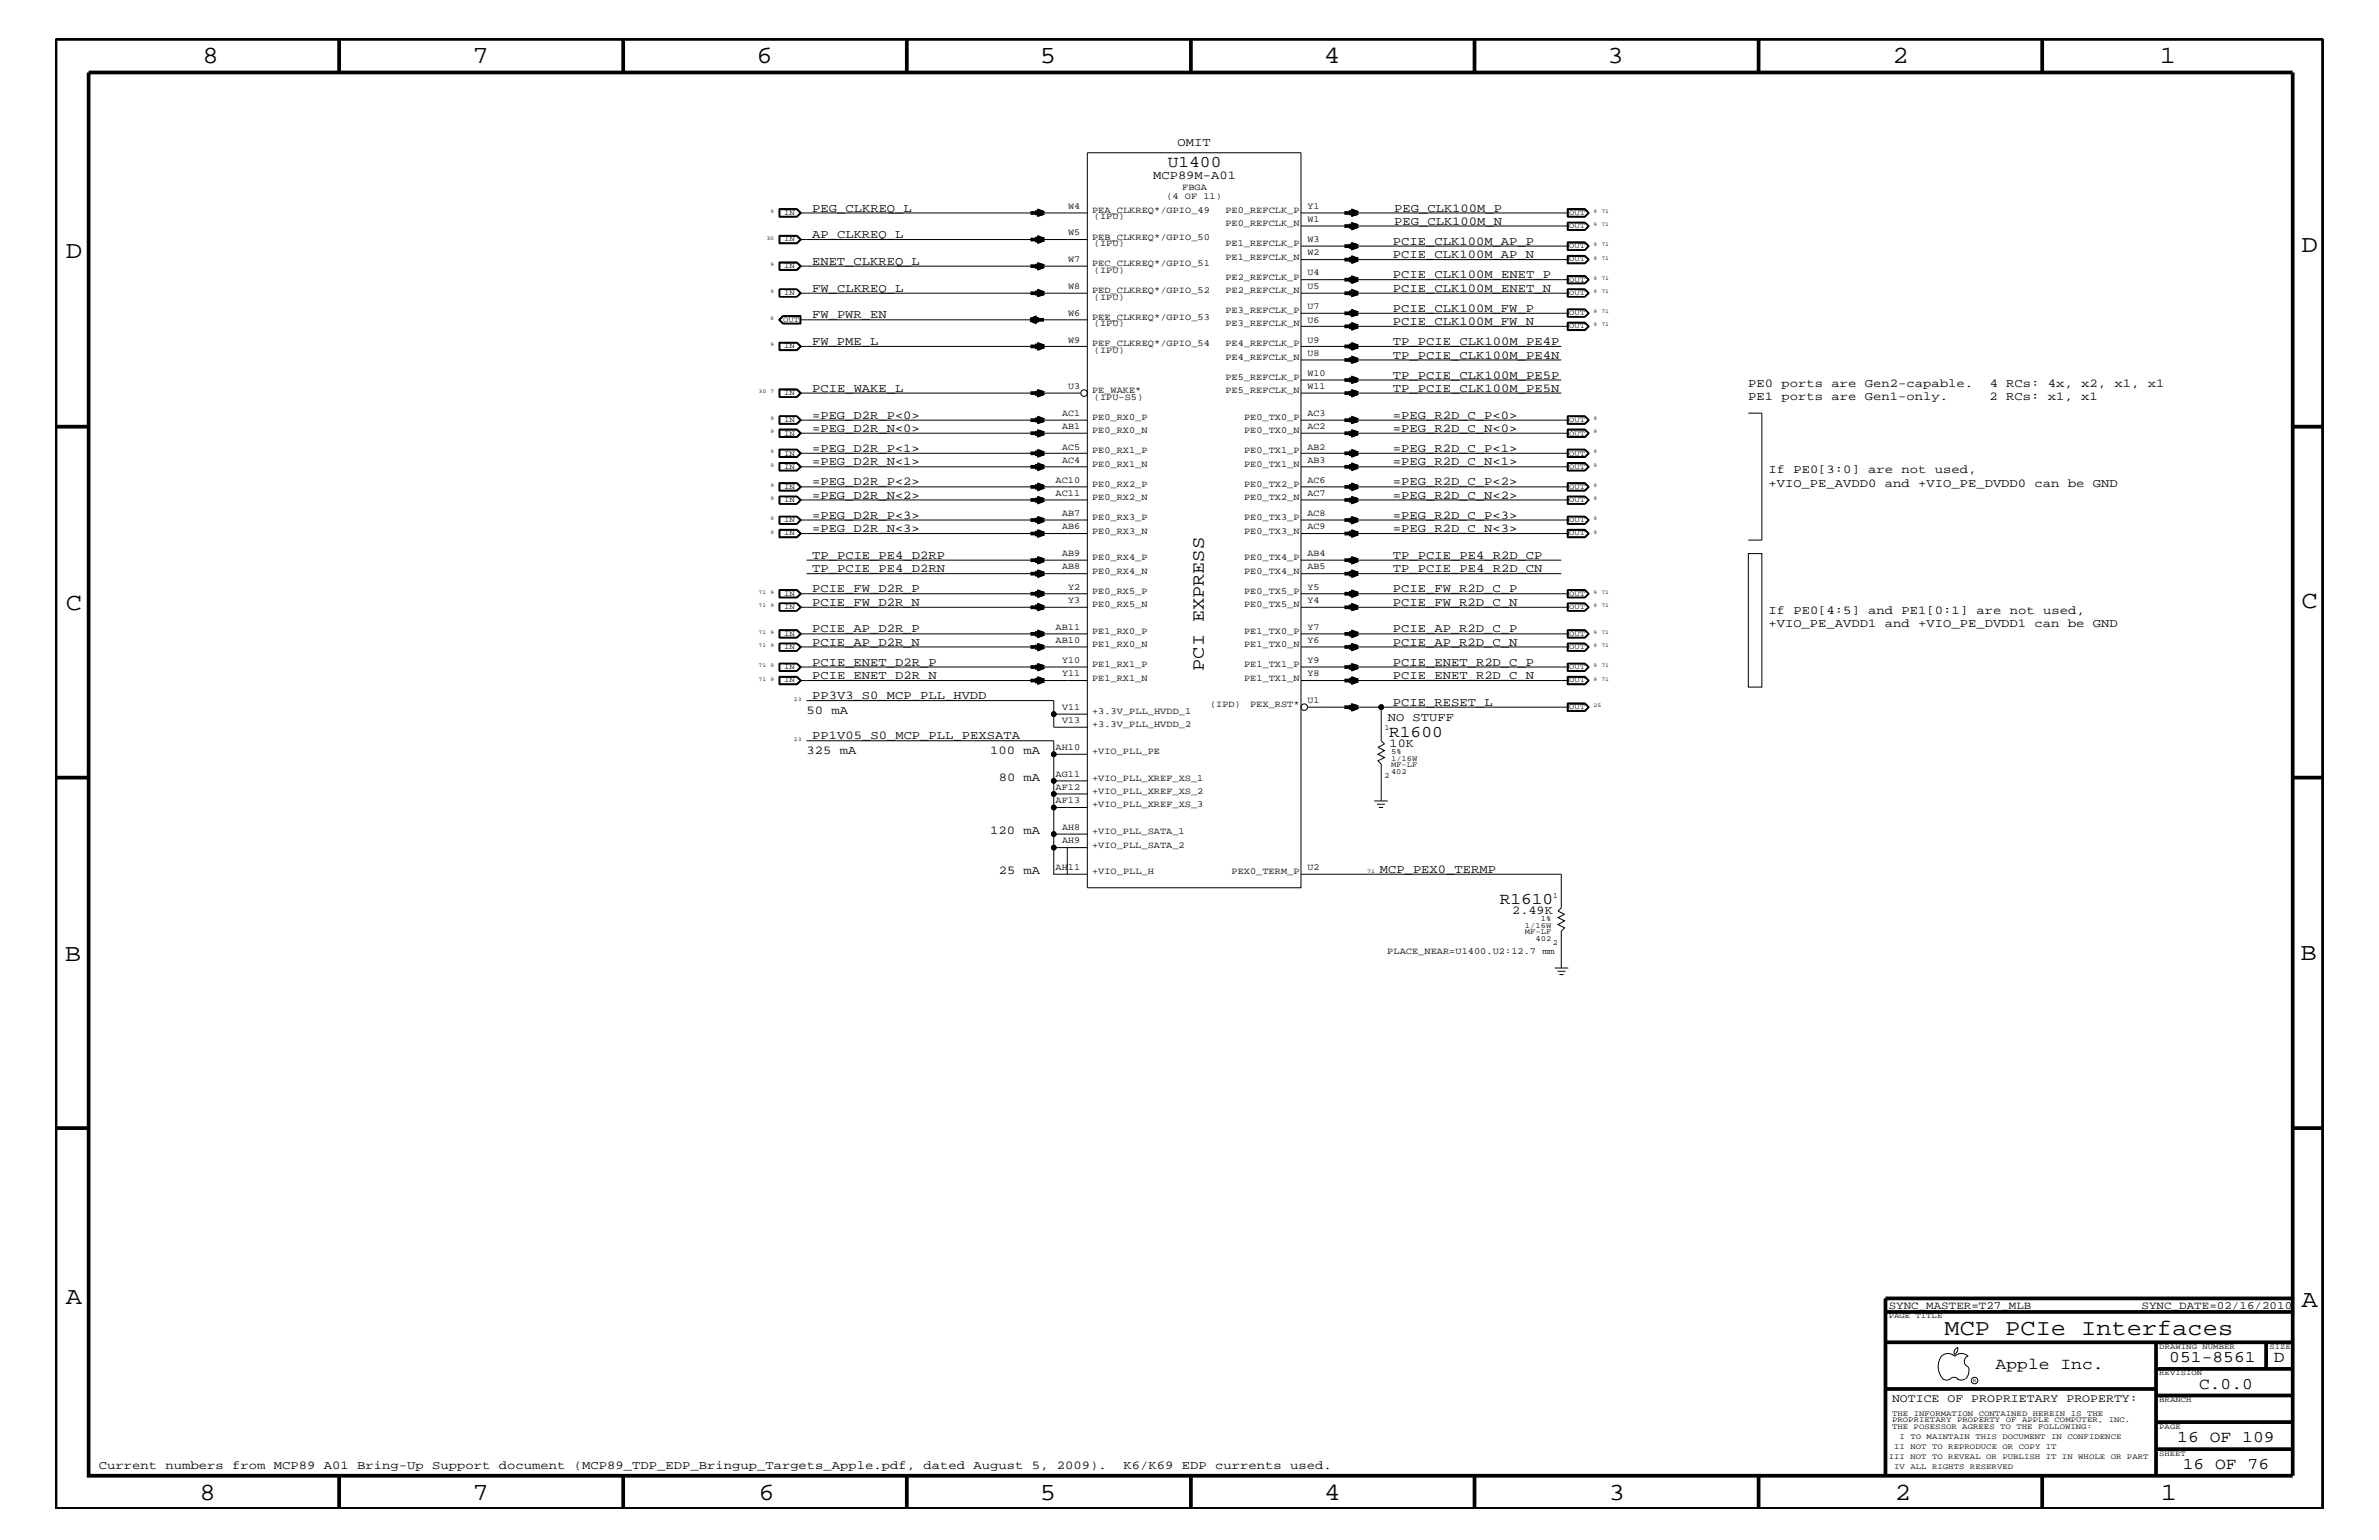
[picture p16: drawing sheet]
<svg xmlns="http://www.w3.org/2000/svg" width="432mm" height="279mm" viewBox="0 0 432 279" stroke-linecap="round" stroke-linejoin="round" font-family="sans-serif">
<defs><g id="words">
<g font-size="4.5">
<text x="36.7" y="11.5">8</text>
<text x="85.8" y="11.5">7</text>
<text x="137.3" y="11.5">6</text>
<text x="188.7" y="11.5">5</text>
<text x="240.3" y="11.5">4</text>
<text x="291.8" y="11.5">3</text>
<text x="343.5" y="11.5">2</text>
<text x="392" y="11.5">1</text>
<text x="11.9" y="46.8">D</text>
<text x="417.7" y="45.7">D</text>
<text x="11.9" y="110.6">C</text>
<text x="417.7" y="110.3">C</text>
<text x="11.8" y="174.3">B</text>
<text x="417.6" y="174.2">B</text>
<text x="11.9" y="236.7">A</text>
<text x="417.7" y="237.1">A</text>
<text x="36.2" y="272.1">8</text>
<text x="85.8" y="272.1">7</text>
<text x="137.7" y="272.1">6</text>
<text x="188.7" y="272.1">5</text>
<text x="240.4" y="272.1">4</text>
<text x="292" y="272.1">3</text>
<text x="343.9" y="272.1">2</text>
<text x="392.2" y="272.1">1</text>
</g>
<text font-size="4.1" x="352.9" y="242.3">MCP PCIe Interfaces</text>
<text font-size="3.3" x="218.5" y="121.7" transform="rotate(-90 218.5 121.7)">PCI EXPRESS</text>
<g font-size="3">
<text x="212" y="30.3">U1400</text>
<text x="252.1" y="133.6">R1600</text>
<text x="272.2" y="163.9">R1610</text>
<text x="362.2" y="248.4">Apple Inc.</text>
<text x="393.7" y="247.1">051-8561</text>
<text x="399.2" y="252">C.0.0</text>
<text x="412.7" y="247.1">D</text>
<text x="395.2" y="261.6">16 OF 109</text>
<text x="396.2" y="266.6">16 OF 76</text>
</g>
<g font-size="2.2">
<text x="213.7" y="26.5">OMIT</text>
<text x="209.3" y="32.5">MCP89M-A01</text>
<text x="147.4" y="38.4">PEG_CLKREQ_L</text>
<text x="253.1" y="40.8">PEG_CLK100M_N</text>
<text x="253.1" y="38.4">PEG_CLK100M_P</text>
<text x="147.4" y="43.2">AP_CLKREQ_L</text>
<text x="252.8" y="44.4">PCIE_CLK100M_AP_P</text>
<text x="252.8" y="46.8">PCIE_CLK100M_AP_N</text>
<text x="147.4" y="48">ENET_CLKREQ_L</text>
<text x="147.4" y="52.9">FW_CLKREQ_L</text>
<text x="252.8" y="50.5">PCIE_CLK100M_ENET_P</text>
<text x="252.8" y="52.9">PCIE_CLK100M_ENET_N</text>
<text x="147.4" y="57.8">FW_PWR_EN</text>
<text x="252.8" y="59">PCIE_CLK100M_FW_N</text>
<text x="252.8" y="56.6">PCIE_CLK100M_FW_P</text>
<text x="147.4" y="62.6">FW_PME_L</text>
<text x="252.8" y="62.6">TP_PCIE_CLK100M_PE4P</text>
<text x="252.8" y="65.1">TP_PCIE_CLK100M_PE4N</text>
<text x="147.4" y="71.1">PCIE_WAKE_L</text>
<text x="252.8" y="68.7">TP_PCIE_CLK100M_PE5P</text>
<text x="252.8" y="71.1">TP_PCIE_CLK100M_PE5N</text>
<text x="317.3" y="70.1">PE0 ports are Gen2-capable.</text>
<text x="361.1" y="70.1">4 RCs: 4x, x2, x1, x1</text>
<text x="147.4" y="76">=PEG_D2R_P&lt;0&gt;</text>
<text x="252.8" y="76">=PEG_R2D_C_P&lt;0&gt;</text>
<text x="317.3" y="72.6">PE1 ports are Gen1-only.</text>
<text x="361.1" y="72.6">2 RCs: x1, x1</text>
<text x="147.4" y="78.3">=PEG_D2R_N&lt;0&gt;</text>
<text x="147.4" y="82">=PEG_D2R_P&lt;1&gt;</text>
<text x="252.8" y="78.3">=PEG_R2D_C_N&lt;0&gt;</text>
<text x="252.8" y="82">=PEG_R2D_C_P&lt;1&gt;</text>
<text x="147.4" y="84.4">=PEG_D2R_N&lt;1&gt;</text>
<text x="147.4" y="88.1">=PEG_D2R_P&lt;2&gt;</text>
<text x="252.8" y="84.4">=PEG_R2D_C_N&lt;1&gt;</text>
<text x="252.8" y="88.1">=PEG_R2D_C_P&lt;2&gt;</text>
<text x="321" y="88.3">+VIO_PE_AVDD0 and +VIO_PE_DVDD0 can be GND</text>
<text x="321" y="85.9">If PE0[3:0] are not used,</text>
<text x="147.4" y="94.2">=PEG_D2R_P&lt;3&gt;</text>
<text x="147.4" y="90.5">=PEG_D2R_N&lt;2&gt;</text>
<text x="252.8" y="94.2">=PEG_R2D_C_P&lt;3&gt;</text>
<text x="252.8" y="90.5">=PEG_R2D_C_N&lt;2&gt;</text>
<text x="147.4" y="101.4">TP_PCIE_PE4_D2RP</text>
<text x="147.4" y="96.5">=PEG_D2R_N&lt;3&gt;</text>
<text x="252.8" y="101.4">TP_PCIE_PE4_R2D_CP</text>
<text x="252.8" y="96.5">=PEG_R2D_C_N&lt;3&gt;</text>
<text x="147.4" y="103.8">TP_PCIE_PE4_D2RN</text>
<text x="147.4" y="107.5">PCIE_FW_D2R_P</text>
<text x="252.8" y="103.8">TP_PCIE_PE4_R2D_CN</text>
<text x="252.8" y="107.5">PCIE_FW_R2D_C_P</text>
<text x="147.4" y="109.9">PCIE_FW_D2R_N</text>
<text x="252.8" y="109.9">PCIE_FW_R2D_C_N</text>
<text x="321" y="113.7">+VIO_PE_AVDD1 and +VIO_PE_DVDD1 can be GND</text>
<text x="321" y="111.4">If PE0[4:5] and PE1[0:1] are not used,</text>
<text x="147.4" y="117.2">PCIE_AP_D2R_N</text>
<text x="147.4" y="114.8">PCIE_AP_D2R_P</text>
<text x="252.8" y="117.2">PCIE_AP_R2D_C_N</text>
<text x="252.8" y="114.8">PCIE_AP_R2D_C_P</text>
<text x="147.4" y="120.8">PCIE_ENET_D2R_P</text>
<text x="147.4" y="123.2">PCIE_ENET_D2R_N</text>
<text x="252.8" y="123.2">PCIE_ENET_R2D_C_N</text>
<text x="252.8" y="120.8">PCIE_ENET_R2D_C_P</text>
<text x="146.4" y="129.6">50 mA</text>
<text x="147.4" y="126.9">PP3V3_S0_MCP_PLL_HVDD</text>
<text x="251.9" y="130.8">NO STUFF</text>
<text x="252.8" y="128">PCIE_RESET_L</text>
<text x="146.4" y="136.8">325 mA</text>
<text x="147.4" y="134.1">PP1V05_S0_MCP_PLL_PEXSATA</text>
<text x="179.7" y="136.8">100 mA</text>
<text x="252.2" y="135.5">10K</text>
<text x="181.3" y="141.7">80 mA</text>
<text x="179.7" y="151.3">120 mA</text>
<text x="181.3" y="158.6">25 mA</text>
<text x="250.4" y="158.4">MCP_PEX0_TERMP</text>
<text x="274.5" y="165.8">2.49K</text>
<text x="17.9" y="266.6">Current numbers from MCP89 A01 Bring-Up Support document (MCP89_TDP_EDP_Bringup_Targets_Apple.pdf, dated August 5, 2009).</text>
<text x="203.9" y="266.6">K6/K69 EDP currents used.</text>
</g>
<text font-size="2.1" x="343.4" y="254.4">NOTICE OF PROPRIETARY PROPERTY:</text>
<g font-size="2">
<text x="342.8" y="237.4">SYNC_MASTER=T27_MLB</text>
<text x="388.7" y="237.4">SYNC_DATE=02/16/2010</text>
</g>
<g font-size="1.7">
<text x="214.6" y="34.4">FBGA</text>
<text x="193.9" y="37.9">W4</text>
<text x="198.2" y="38.6">PEA_CLKREQ*/GPIO_49</text>
<text x="198.5" y="39.8">(IPU)</text>
<text x="211.7" y="36.2">(4 OF 11)</text>
<text x="222.4" y="38.6">PE0_REFCLK_P</text>
<text x="222.4" y="41">PE0_REFCLK_N</text>
<text x="237.3" y="37.9">Y1</text>
<text x="237.3" y="40.3">W1</text>
<text x="193.9" y="42.7">W5</text>
<text x="193.9" y="47.6">W7</text>
<text x="198.2" y="43.5">PEB_CLKREQ*/GPIO_50</text>
<text x="198.5" y="44.6">(IPU)</text>
<text x="222.4" y="44.6">PE1_REFCLK_P</text>
<text x="222.4" y="47.1">PE1_REFCLK_N</text>
<text x="237.3" y="44">W3</text>
<text x="237.3" y="46.3">W2</text>
<text x="193.9" y="52.4">W8</text>
<text x="198.2" y="48.3">PEC_CLKREQ*/GPIO_51</text>
<text x="198.2" y="53.2">PED_CLKREQ*/GPIO_52</text>
<text x="198.5" y="49.6">(IPU)</text>
<text x="222.4" y="50.7">PE2_REFCLK_P</text>
<text x="222.4" y="53.2">PE2_REFCLK_N</text>
<text x="237.3" y="50">U4</text>
<text x="237.3" y="52.4">U5</text>
<text x="193.9" y="57.3">W6</text>
<text x="198.2" y="58">PEE_CLKREQ*/GPIO_53</text>
<text x="198.5" y="54.4">(IPU)</text>
<text x="198.5" y="59.2">(IPU)</text>
<text x="222.4" y="56.8">PE3_REFCLK_P</text>
<text x="222.4" y="59.2">PE3_REFCLK_N</text>
<text x="237.3" y="56.1">U7</text>
<text x="237.3" y="58.5">U6</text>
<text x="193.9" y="62.2">W9</text>
<text x="198.2" y="62.9">PEF_CLKREQ*/GPIO_54</text>
<text x="198.5" y="64">(IPU)</text>
<text x="222.4" y="62.9">PE4_REFCLK_P</text>
<text x="222.4" y="65.3">PE4_REFCLK_N</text>
<text x="237.3" y="62.2">U9</text>
<text x="237.3" y="64.5">U8</text>
<text x="193.9" y="70.6">U3</text>
<text x="198.2" y="71.3">PE_WAKE*</text>
<text x="222.4" y="68.9">PE5_REFCLK_P</text>
<text x="222.4" y="71.3">PE5_REFCLK_N</text>
<text x="237.3" y="68.2">W10</text>
<text x="237.3" y="70.6">W11</text>
<text x="192.8" y="75.5">AC1</text>
<text x="192.8" y="77.9">AB1</text>
<text x="198.2" y="76.2">PE0_RX0_P</text>
<text x="198.5" y="72.6">(IPU-S5)</text>
<text x="225.8" y="76.2">PE0_TX0_P</text>
<text x="237.3" y="75.5">AC3</text>
<text x="237.3" y="77.9">AC2</text>
<text x="192.8" y="81.6">AC5</text>
<text x="192.8" y="83.9">AC4</text>
<text x="198.2" y="78.6">PE0_RX0_N</text>
<text x="198.2" y="82.2">PE0_RX1_P</text>
<text x="225.8" y="78.6">PE0_TX0_N</text>
<text x="225.8" y="82.2">PE0_TX1_P</text>
<text x="237.3" y="81.6">AB2</text>
<text x="237.3" y="83.9">AB3</text>
<text x="191.6" y="87.6">AC10</text>
<text x="198.2" y="84.7">PE0_RX1_N</text>
<text x="198.2" y="88.3">PE0_RX2_P</text>
<text x="225.8" y="84.7">PE0_TX1_N</text>
<text x="225.8" y="88.3">PE0_TX2_P</text>
<text x="237.3" y="87.6">AC6</text>
<text x="191.6" y="90">AC11</text>
<text x="192.8" y="93.7">AB7</text>
<text x="198.2" y="94.3">PE0_RX3_P</text>
<text x="198.2" y="90.7">PE0_RX2_N</text>
<text x="225.8" y="94.3">PE0_TX3_P</text>
<text x="225.8" y="90.7">PE0_TX2_N</text>
<text x="237.3" y="93.7">AC8</text>
<text x="237.3" y="90">AC7</text>
<text x="192.8" y="101">AB9</text>
<text x="192.8" y="96">AB6</text>
<text x="198.2" y="101.6">PE0_RX4_P</text>
<text x="198.2" y="96.8">PE0_RX3_N</text>
<text x="225.8" y="101.6">PE0_TX4_P</text>
<text x="225.8" y="96.8">PE0_TX3_N</text>
<text x="237.3" y="101">AB4</text>
<text x="237.3" y="96">AC9</text>
<text x="192.8" y="103.3">AB8</text>
<text x="193.9" y="107">Y2</text>
<text x="198.2" y="104.1">PE0_RX4_N</text>
<text x="198.2" y="107.7">PE0_RX5_P</text>
<text x="225.8" y="107.7">PE0_TX5_P</text>
<text x="225.8" y="104.1">PE0_TX4_N</text>
<text x="237.3" y="107">Y5</text>
<text x="237.3" y="103.3">AB5</text>
<text x="193.9" y="109.4">Y3</text>
<text x="198.2" y="110.2">PE0_RX5_N</text>
<text x="225.8" y="110.2">PE0_TX5_N</text>
<text x="237.3" y="109.4">Y4</text>
<text x="191.6" y="114.2">AB11</text>
<text x="191.6" y="116.7">AB10</text>
<text x="198.2" y="115">PE1_RX0_P</text>
<text x="198.2" y="117.4">PE1_RX0_N</text>
<text x="225.8" y="117.4">PE1_TX0_N</text>
<text x="225.8" y="115">PE1_TX0_P</text>
<text x="237.3" y="116.7">Y6</text>
<text x="237.3" y="114.2">Y7</text>
<text x="192.8" y="122.7">Y11</text>
<text x="192.8" y="120.3">Y10</text>
<text x="198.2" y="123.5">PE1_RX1_N</text>
<text x="198.2" y="121">PE1_RX1_P</text>
<text x="225.8" y="121">PE1_TX1_P</text>
<text x="225.8" y="123.5">PE1_TX1_N</text>
<text x="237.3" y="120.3">Y9</text>
<text x="237.3" y="122.7">Y8</text>
<text x="192.8" y="128.8">V11</text>
<text x="192.8" y="131.3">V13</text>
<text x="198.2" y="129.6">+3.3V_PLL_HVDD_1</text>
<text x="198.2" y="131.9">+3.3V_PLL_HVDD_2</text>
<text x="219.6" y="128.3">(IPD)</text>
<text x="226.9" y="128.3">PEX_RST*</text>
<text x="237.3" y="127.6">U1</text>
<text x="191.6" y="136.1">AH10</text>
<text x="198.2" y="136.8">+VIO_PLL_PE</text>
<text x="191.6" y="140.9">AG11</text>
<text x="191.6" y="143.4">AF12</text>
<text x="198.2" y="141.7">+VIO_PLL_XREF_XS_1</text>
<text x="191.6" y="145.7">AF13</text>
<text x="198.2" y="144">+VIO_PLL_XREF_XS_2</text>
<text x="198.2" y="146.5">+VIO_PLL_XREF_XS_3</text>
<text x="192.8" y="150.7">AH8</text>
<text x="192.8" y="153">AH9</text>
<text x="198.2" y="151.3">+VIO_PLL_SATA_1</text>
<text x="198.2" y="153.8">+VIO_PLL_SATA_2</text>
<text x="191.6" y="157.9">AH11</text>
<text x="198.2" y="158.6">+VIO_PLL_H</text>
<text x="223.5" y="158.6">PEX0_TERM_P</text>
<text x="237.3" y="157.9">U2</text>
<text x="251.8" y="173.2">PLACE_NEAR=U1400.U2:12.7 mm</text>
</g>
<g font-size="1.4">
<text x="142.3" y="39">IN</text>
<text x="284.8" y="39">OUT</text>
<text x="284.8" y="41.4">OUT</text>
<text x="142.3" y="43.8">IN</text>
<text x="284.8" y="47.4">OUT</text>
<text x="284.8" y="45.1">OUT</text>
<text x="142.3" y="53.5">IN</text>
<text x="142.3" y="48.7">IN</text>
<text x="284.8" y="51.1">OUT</text>
<text x="284.8" y="53.5">OUT</text>
<text x="142.2" y="58.4">OUT</text>
<text x="284.8" y="59.5">OUT</text>
<text x="284.8" y="57.2">OUT</text>
<text x="142.3" y="63.2">IN</text>
<text x="142.3" y="71.7">IN</text>
<text x="142.3" y="76.6">IN</text>
<text x="284.8" y="76.6">OUT</text>
<text x="142.3" y="82.7">IN</text>
<text x="142.3" y="79">IN</text>
<text x="284.8" y="79">OUT</text>
<text x="284.8" y="82.7">OUT</text>
<text x="142.3" y="88.7">IN</text>
<text x="142.3" y="85">IN</text>
<text x="284.8" y="88.7">OUT</text>
<text x="284.8" y="85">OUT</text>
<text x="142.3" y="94.8">IN</text>
<text x="142.3" y="91.1">IN</text>
<text x="284.8" y="94.8">OUT</text>
<text x="284.8" y="91.1">OUT</text>
<text x="142.3" y="97.1">IN</text>
<text x="284.8" y="97.1">OUT</text>
<text x="142.3" y="108.1">IN</text>
<text x="142.3" y="110.5">IN</text>
<text x="284.8" y="108.1">OUT</text>
<text x="284.8" y="110.5">OUT</text>
<text x="142.3" y="115.3">IN</text>
<text x="142.3" y="117.8">IN</text>
<text x="284.8" y="115.3">OUT</text>
<text x="284.8" y="117.8">OUT</text>
<text x="142.3" y="121.4">IN</text>
<text x="142.3" y="123.8">IN</text>
<text x="284.8" y="121.4">OUT</text>
<text x="284.8" y="123.8">OUT</text>
<text x="284.8" y="128.7">OUT</text>
<text x="251.3" y="132.5">1</text>
<text x="252.5" y="136.8">5%</text>
<text x="251.3" y="141.1">2</text>
<text x="252.5" y="138">1/16W</text>
<text x="252.5" y="139.2">MF-LF</text>
<text x="252.5" y="140.4">402</text>
<text x="279.7" y="167.1">1%</text>
<text x="281.9" y="162.8">1</text>
<text x="276.8" y="169.5">MF-LF</text>
<text x="276.8" y="168.3">1/16W</text>
<text x="278.7" y="170.7">402</text>
<text x="281.9" y="171.4">2</text>
<text x="342.8" y="239.2">PAGE TITLE</text>
<text x="391.9" y="244.7">DRAWING NUMBER</text>
<text x="411.9" y="244.7">SIZE</text>
<text x="391.9" y="249.5">REVISION</text>
<text x="343.4" y="256.8">THE INFORMATION CONTAINED HEREIN IS THE</text>
<text x="391.9" y="254.4">BRANCH</text>
<text x="343.4" y="259.3">THE POSESSOR AGREES TO THE FOLLOWING:</text>
<text x="343.4" y="258">PROPRIETARY PROPERTY OF APPLE COMPUTER, INC.</text>
<text x="343.8" y="262.9">II NOT TO REPRODUCE OR COPY IT</text>
<text x="344.8" y="261.1">I TO MAINTAIN THIS DOCUMENT IN CONFIDENCE</text>
<text x="391.9" y="259.3">PAGE</text>
<text x="342.8" y="264.7">III NOT TO REVEAL OR PUBLISH IT IN WHOLE OR PART</text>
<text x="343.8" y="266.6">IV ALL RIGHTS RESERVED</text>
<text x="391.9" y="264.1">SHEET</text>
</g>
<g font-size="1">
<text x="139.9" y="38.6">9</text>
<text x="289.2" y="38.6">9</text>
<text x="289.2" y="41">9</text>
<text x="290.7" y="38.6">71</text>
<text x="290.7" y="41">71</text>
<text x="139.1" y="43.5">30</text>
<text x="289.2" y="47.1">9</text>
<text x="289.2" y="44.6">9</text>
<text x="290.7" y="47.1">71</text>
<text x="290.7" y="44.6">71</text>
<text x="139.9" y="53.2">9</text>
<text x="139.9" y="48.3">9</text>
<text x="289.2" y="53.2">9</text>
<text x="289.2" y="50.7">9</text>
<text x="290.7" y="50.7">71</text>
<text x="290.7" y="53.2">71</text>
<text x="139.8" y="58">9</text>
<text x="289.2" y="59.2">9</text>
<text x="289.2" y="56.8">9</text>
<text x="290.7" y="59.2">71</text>
<text x="290.7" y="56.8">71</text>
<text x="139.9" y="62.9">9</text>
<text x="137.7" y="71.3">30</text>
<text x="139.9" y="71.3">7</text>
<text x="139.9" y="76.2">9</text>
<text x="289.2" y="76.2">9</text>
<text x="139.9" y="82.2">9</text>
<text x="139.9" y="78.6">9</text>
<text x="289.2" y="78.6">9</text>
<text x="289.2" y="82.2">9</text>
<text x="139.9" y="88.3">9</text>
<text x="139.9" y="84.7">9</text>
<text x="289.2" y="88.3">9</text>
<text x="289.2" y="84.7">9</text>
<text x="139.9" y="94.3">9</text>
<text x="139.9" y="90.7">9</text>
<text x="289.2" y="94.3">9</text>
<text x="289.2" y="90.7">9</text>
<text x="139.9" y="96.8">9</text>
<text x="289.2" y="96.8">9</text>
<text x="137.7" y="107.7">71</text>
<text x="139.9" y="107.7">9</text>
<text x="289.2" y="107.7">9</text>
<text x="290.7" y="107.7">71</text>
<text x="137.7" y="110.2">71</text>
<text x="139.9" y="110.2">9</text>
<text x="289.2" y="110.2">9</text>
<text x="290.7" y="110.2">71</text>
<text x="137.7" y="115">71</text>
<text x="137.7" y="117.4">71</text>
<text x="139.9" y="115">9</text>
<text x="139.9" y="117.4">9</text>
<text x="289.2" y="117.4">9</text>
<text x="289.2" y="115">9</text>
<text x="290.7" y="115">71</text>
<text x="290.7" y="117.4">71</text>
<text x="137.7" y="121">71</text>
<text x="137.7" y="123.5">71</text>
<text x="139.9" y="121">9</text>
<text x="139.9" y="123.5">9</text>
<text x="289.2" y="123.5">9</text>
<text x="289.2" y="121">9</text>
<text x="290.7" y="121">71</text>
<text x="290.7" y="123.5">71</text>
<text x="144.1" y="127.1">23</text>
<text x="289.2" y="128.3">25</text>
<text x="144.1" y="134.4">23</text>
<text x="248.2" y="158.4">71</text>
<text x="358.1" y="250.7">R</text>
</g>
</g></defs>
<g fill="none" stroke="#000" stroke-width=".18">
<path d="M141.4 37.9h3.3l.8 .7-.8 .8h-3.3zM141.5 37.9v1.4h3.1M141.5 38h3.1l.7 .6-.7 .7M141.6 38h3l.6 .6-.6 .6h-3zM144.6 37.9l.8 .7-.8 .7M145.2 38.6h52.2M197.4 27.7h38.7v133.4h-38.7zM236.1 38.6h48.5M284.5 37.9h3.2l.8 .7-.8 .8h-3.2zM284.5 39.3h3.2M284.6 38h3l.7 .6-.7 .6h-3zM287.7 37.9l.7 .7-.7 .7"/>
<path d="M288.3 38.6l-.6-.6h-3.1v1.3M288.3 38.6l-.6 .7M141.3 58l.8-.7h3.3v1.5h-3.3zM141.4 42.7h3.3l.8 .8-.8 .7h-3.3zM141.4 47.5h3.3l.8 .8-.8 .8h-3.3zM141.4 52.4h3.3l.8 .8-.8 .7h-3.3zM141.5 49.1v-1.5h3.1l.8 .7-.8 .8M141.5 52.4v1.5M141.5 53.8h3.1M141.5 52.5h3.1M141.5 47.7h3.1M141.6 58l.6-.6h3v1.2h-3z"/>
<path d="M141.6 42.9h3l.6 .6-.6 .6h-3zM141.6 47.7v1.2h3l.6-.6M141.6 52.5v1.3M142.2 57.3h3.1v1.4h-3.1M142.2 57.3l-.8 .7 .8 .7M142.2 57.3l-.7 .7 .7 .7M144.6 42.8h-3.1v1.3h3.1M144.6 52.5l.7 .7-.7 .6M144.6 52.4l.8 .8-.8 .7M144.6 52.5l.6 .7M144.6 42.8l.7 .7-.7 .6M144.6 42.8l.8 .7-.8 .6"/>
<path d="M144.6 47.7l.7 .6-.7 .7h-3.1M144.6 47.7l.6 .6M145.2 53.2l-.6 .6M145.2 53.2h52.2M145.2 43.5h52.2M145.2 58h52.2M145.2 48.3h52.2M236.1 53.2h48.5M236.1 59.2h48.5M236.1 56.8h48.5M236.1 47.1h48.5M236.1 44.6h48.5"/>
<path d="M236.1 41h48.5M236.1 50.7h48.5M284.5 43.9h3.2l.8 .7-.8 .8h-3.2zM284.5 46.3h3.2l.8 .8-.8 .8h-3.2zM284.5 50h3.2l.8 .7-.8 .8h-3.2zM284.5 58.4h3.2l.8 .8-.8 .8h-3.2zM284.5 59.9h3.2M284.5 58.5h3.2M284.5 47.8h3.2M284.5 46.4h3.2M284.5 44h3.2l.7 .6-.7 .8M284.5 51.4h3.2"/>
<path d="M284.5 50.1h3.2M284.6 52.5h3.1l.6 .7-.6 .6h-3.1zM284.6 44.1h3.1l.6 .5-.6 .7h-3.1zM284.6 40.4h3.1l.6 .6-.6 .7h-3.1zM284.6 46.4v1.4M284.6 50.1v1.3M284.6 56.2h3.1l.6 .6-.6 .6h-3.1zM284.6 58.5v1.4M284.6 40.4v1.3M284.6 44.1v1.2M284.6 46.5h3l.7 .6-.7 .6h-3zM284.6 50.2h3l.7 .5-.7 .6h-3z"/>
<path d="M284.6 52.5v1.3M284.6 56.2v1.2M284.6 58.6h3l.7 .6-.7 .6h-3zM287.6 56.2l.7 .6M287.6 44.1l.7 .5M287.6 40.4l.7 .6M287.6 52.5l.7 .7M287.7 52.4h-3.2v1.5h3.2M287.7 40.3h-3.2v1.5h3.2M287.7 56.1h-3.2v1.4h3.2M287.7 58.5l.7 .7-.7 .7M287.7 58.5l.6 .7"/>
<path d="M287.7 56.1l.8 .7-.8 .7M287.7 56.1l.7 .7-.7 .7M287.7 46.4l.7 .7-.7 .7M287.7 46.4l.6 .7M287.7 40.3l.8 .7-.8 .8M287.7 40.3l.7 .7-.7 .8M287.7 50.1l.7 .6-.7 .7M287.7 50.1l.6 .6M287.7 52.4l.8 .8-.8 .7M287.7 52.4l.7 .8-.7 .7M288.3 59.2l-.6 .7M288.3 56.8l-.7 .6"/>
<path d="M288.3 47.1l-.6 .7M288.3 44.6l-.7 .7M288.3 41l-.7 .7M288.3 50.7l-.6 .7M288.3 53.2l-.7 .6M141.4 62.1h3.3l.8 .8-.8 .7h-3.3zM141.4 70.6h3.3l.8 .7-.8 .8h-3.3zM141.4 75.5h3.3l.8 .7-.8 .8h-3.3zM141.4 77.8h3.3l.8 .8-.8 .8h-3.3zM141.5 72.1v-1.5h3.1l.8 .7-.8 .8M141.5 75.5v1.4h3.1l.8-.7-.8-.7M141.5 79.4v-1.5h3.1l.8 .7-.8 .8"/>
<path d="M141.5 72h3.1M141.5 70.7h3.1M141.5 78h3.1M141.5 76.8h3.1M141.5 75.6h3.1M141.6 62.3h3l.6 .6-.6 .5h-3zM141.6 70.7v1.3M141.6 75.6v1.2M141.6 78v1.2h3l.6-.6M144.6 62.2h-3.1v1.3h3.1M144.6 70.7l.7 .6-.7 .7M144.6 70.7l.6 .6"/>
<path d="M144.6 78l.7 .6-.7 .7h-3.1M144.6 78l.6 .6M144.6 75.6l.7 .6-.7 .6M144.6 75.6l.6 .6M144.6 62.2l.7 .7-.7 .6M144.6 62.2l.8 .7-.8 .6M145.2 71.3l-.6 .7M145.2 71.3h50.9M145.2 78.6h52.2M145.2 76.2l-.6 .6M145.2 76.2h52.2M145.2 62.9h52.2"/>
<path d="M236.1 71.3h47.3M236.1 78.6h48.5M236.1 76.2h48.5M236.1 62.9h47.3M236.1 65.3h47.3M236.1 68.9h47.3M284.5 77.8h3.2l.8 .8-.8 .8h-3.2zM284.5 77.9h3.2l.7 .7-.7 .8M284.5 75.5h3.2l.8 .7-.8 .8h-3.2zM284.6 78h3.1l.6 .6-.6 .7h-3.1zM284.6 75.6h3.1l.6 .6-.6 .6h-3.1zM284.6 78v1.2h3l.7-.6"/>
<path d="M284.6 75.6v1.2M287.6 78l.7 .6M287.6 75.6l.7 .6M287.7 75.5l.7 .7-.7 .7h-3.2M288.3 76.2l-.7 .6M317.3 75h2.5v23h-2.5M141.4 81.5h3.3l.8 .7-.8 .8h-3.3zM141.4 83.9h3.3l.8 .8-.8 .8h-3.3zM141.4 87.6h3.3l.8 .7-.8 .8h-3.3zM141.4 90h3.3l.8 .7-.8 .8h-3.3zM141.4 93.7h3.3l.8 .6-.8 .8h-3.3zM141.4 96h3.3l.8 .8-.8 .8h-3.3z"/>
<path d="M141.5 90v1.5M141.5 93.7v1.4M141.5 95h3.1M141.5 93.8h3.1M141.5 91.4h3.1M141.5 90.1h3.1M141.6 81.6h3l.6 .6-.6 .6h-3zM141.6 84.1h3l.6 .6-.6 .6h-3zM141.6 87.7h3l.6 .6-.6 .6h-3zM141.6 90.1v1.3M141.6 93.8v1.2M141.6 96.2h3l.6 .6-.6 .6h-3z"/>
<path d="M144.6 81.6h-3.1v1.4M144.6 84h-3.1v1.4h3.1M144.6 87.7h-3.1v1.3h3.1M144.6 96.1h-3.1v1.4h3.1M144.6 96.1l.7 .7-.7 .7M144.6 96.1l.8 .7-.8 .7M144.6 93.8l.7 .5-.7 .7M144.6 93.7l.8 .6-.8 .8M144.6 93.8l.6 .5M144.6 87.7l.7 .6-.7 .7M144.6 87.7l.8 .6-.8 .7M144.6 90.1l.7 .6-.7 .7"/>
<path d="M144.6 90l.8 .7-.8 .8M144.6 90.1l.6 .6M144.6 84l.7 .7-.7 .7M144.6 84l.8 .7-.8 .7M144.6 81.6l.7 .6-.7 .7h-3.1M144.6 81.6l.8 .6-.8 .8M145.2 96.8h52.2M145.2 94.3l-.6 .7M145.2 94.3h52.2M145.2 88.3h52.2M145.2 90.7l-.6 .7M145.2 90.7h52.2"/>
<path d="M145.2 84.7h52.2M145.2 82.2h52.2M236.1 96.8h48.5M236.1 94.3h48.5M236.1 88.3h48.5M236.1 90.7h48.5M236.1 84.7h48.5M236.1 82.2h48.5M284.5 96h3.2l.8 .8-.8 .8h-3.2zM284.5 97.5h3.2M284.5 96.1h3.2M284.5 87.6h3.2l.8 .7-.8 .8h-3.2z"/>
<path d="M284.5 89h3.2M284.5 87.7h3.2M284.5 83.9h3.2l.8 .8-.8 .8h-3.2zM284.5 85.4h3.2M284.5 84h3.2M284.5 81.5h3.2l.8 .7-.8 .8h-3.2zM284.5 81.6h3.2M284.6 93.8h3.1l.6 .5-.6 .7h-3.1zM284.6 90.1h3.1l.6 .6-.6 .7h-3.1zM284.6 81.6v1.3h3.1l.6-.7M284.6 84v1.4M284.6 87.7v1.3"/>
<path d="M284.6 96.1v1.4M284.6 96.2h3l.7 .6-.7 .6h-3zM284.6 87.7h3l.7 .6-.7 .6h-3zM284.6 84.1h3l.7 .6-.7 .6h-3zM284.6 81.6h3l.7 .6-.7 .6h-3zM284.6 90.1v1.3M284.6 93.8v1.2M287.6 93.8l.7 .5M287.6 90.1l.7 .6M287.7 93.7h-3.2v1.4h3.2M287.7 90h-3.2v1.5h3.2M287.7 93.7l.8 .6-.8 .8"/>
<path d="M287.7 93.7l.7 .6-.7 .8M287.7 96.1l.7 .7-.7 .7M287.7 96.1l.6 .7M287.7 90l.8 .7-.8 .8M287.7 90l.7 .7-.7 .8M287.7 87.7l.7 .6-.7 .7M287.7 87.7l.6 .6M287.7 84l.7 .7-.7 .7M287.7 84l.6 .7M287.7 81.6l.7 .6-.7 .8M287.7 81.6l.6 .6M288.3 94.3l-.7 .7"/>
<path d="M288.3 96.8l-.6 .7M288.3 90.7l-.7 .7M288.3 88.3l-.6 .7M288.3 84.7l-.6 .7M141.4 107h3.3l.8 .7-.8 .8h-3.3zM141.4 109.4h3.3l.8 .8-.8 .7h-3.3zM141.4 114.2h3.3l.8 .8-.8 .8h-3.3zM141.4 116.7h3.3l.8 .7-.8 .7h-3.3zM141.5 109.4v1.5M141.5 116.7v1.4M141.5 118.1h3.1M141.5 116.8h3.1"/>
<path d="M141.5 110.8h3.1M141.5 109.5h3.1M141.6 107.1h3l.6 .6-.6 .6h-3zM141.6 109.5v1.3M141.6 114.4h3l.6 .6-.6 .6h-3zM141.6 116.8v1.3M144.6 107h-3.1v1.4h3.1M144.6 114.3h-3.1v1.4h3.1M144.6 114.3l.7 .7-.7 .7M144.6 114.3l.8 .7-.8 .7M144.6 116.8l.7 .6-.7 .7M144.6 116.7l.8 .7-.8 .7"/>
<path d="M144.6 116.8l.6 .6M144.6 107l.7 .7-.7 .7M144.6 107l.8 .7-.8 .7M144.6 109.5l.7 .7-.7 .6M144.6 109.4l.8 .8-.8 .7M144.6 109.5l.6 .7M145.2 115h52.2M145.2 117.4l-.6 .7M145.2 117.4h52.2M145.2 107.7h52.2M145.2 110.2h52.2M145.2 110.2l-.6 .6"/>
<path d="M146.4 101.6h51M146.4 104.1h51M236.1 115h48.5M236.1 117.4h48.5M236.1 101.6h47.3M236.1 104.1h47.3M236.1 107.7h48.5M236.1 110.2h48.5M284.5 114.2h3.2l.8 .8-.8 .8h-3.2zM284.5 115.7h3.2M284.5 114.3h3.2M284.5 107h3.2l.8 .7-.8 .8h-3.2z"/>
<path d="M284.5 108.4h3.2M284.5 107h3.2M284.6 116.8h3.1l.6 .6-.6 .7h-3.1zM284.6 107v1.4M284.6 109.5h3.1l.6 .7-.6 .6h-3.1zM284.6 114.3v1.4M284.6 114.4h3l.7 .6-.7 .6h-3zM284.6 107.1h3l.7 .6-.7 .6h-3zM284.6 109.5v1.3M284.6 116.8v1.3M287.6 116.8l.7 .6M287.6 109.5l.7 .7"/>
<path d="M287.7 116.7h-3.2v1.4h3.2M287.7 109.4h-3.2v1.5h3.2M287.7 114.3l.7 .7-.7 .7M287.7 114.3l.6 .7M287.7 116.7l.8 .7-.8 .7M287.7 116.7l.7 .7-.7 .7M287.7 107l.7 .7-.7 .7M287.7 107l.6 .7M287.7 109.4l.8 .8-.8 .7M287.7 109.4l.7 .8-.7 .7M288.3 115l-.6 .7M288.3 117.4l-.7 .7"/>
<path d="M288.3 107.7l-.6 .7M288.3 110.2l-.7 .6M317.3 100.4h2.5v24.3h-2.5zM141.4 120.3h3.3l.8 .7-.8 .8h-3.3zM141.4 122.7h3.3l.8 .8-.8 .7h-3.3zM141.5 121.7h3.1M141.5 120.3v1.5M141.5 120.4h3.1M141.6 120.4v1.3M141.6 122.9h3l.6 .6-.6 .6h-3zM144.6 120.4l.7 .6-.7 .7M144.6 120.3l.8 .7-.8 .8"/>
<path d="M144.6 122.8h-3.1v1.3h3.1M144.6 120.4l.6 .6M144.6 122.8l.7 .7-.7 .6M144.6 122.8l.8 .7-.8 .6M145.2 121l-.6 .7M145.2 121h52.2M145.2 123.5h52.2M146.4 127.1h44.9v4.8h6.1M146.4 134.4h44.9v7.3M191.3 129.6h6.1M191.3 136.8h6.1M236.1 121h48.5"/>
<path d="M236.1 123.5h48.5M237.3 128.3h13.4M284.5 122.7h3.2l.8 .8-.8 .7h-3.2zM284.5 124.1h3.2M284.5 122.8h3.2M284.5 127.5h3.2l.8 .8-.8 .8h-3.2zM284.5 127.6h3.2l.7 .7-.7 .8M284.6 120.4h3.1l.6 .6-.6 .7h-3.1zM284.6 122.8v1.3M284.6 127.7h3.1l.6 .6-.6 .7h-3.1zM284.6 128.3h-33.9v6.1l.6 .6-1.2 .6 1.2 .6-1.2 .6 1.2 .6-1.2 .6 .6 .6v6.7M284.6 122.9h3l.7 .6-.7 .6h-3z"/>
<path d="M284.6 120.4v1.3M284.6 127.7v1.2h3l.7-.6M287.6 127.7l.7 .6M287.6 120.4l.7 .6M287.7 120.3h-3.2v1.5h3.2M287.7 120.3l.8 .7-.8 .8M287.7 120.3l.7 .7-.7 .8M287.7 122.8l.7 .7-.7 .6M287.7 122.8l.6 .7M288.3 121l-.7 .7M288.3 123.5l-.6 .6M191.3 153.8h2.4v4.8h-2.4z"/>
<path d="M193.7 153.8h3.7M193.7 158.6h3.7M197.4 151.3h-6.1v2.5M197.4 146.5h-6.1v4.8M197.4 144h-6.1v2.5M197.4 141.7h-6.1v2.3M236.1 158.6h47.3v6.1l-.6 .6 1.2 .6-1.2 .6 1.2 .6-1.2 .7 1.2 .5-.6 .6v6.7M249.4 145.3h2.5M249.9 145.9h1.5M250.3 146.5h.7M282.2 175.6h2.4M282.7 176.2h1.4"/>
<path d="M283 176.8h.8M352.3 246.1a1.69 1.69 0 0 1 2.5 0 1.72 1.72 0 0 1 2.4 0M352.4 246a3.2 3.2 0 0 0 .4 4.3l.8 .1 .4-.2M354 250.2l.7-.3 .7 .3M355.2 250.2l.7 .2 .7-.2M355.3 244.4v.3a1.18 1.18 0 0 1-.6 1.1M355.4 244.4a.99 .99 0 0 0-.6 1.4M357.2 246a1.04 1.04 0 0 0-.7 1 1.04 1.04 0 0 0 .7 1M357.3 248l.1 .7a2.11 2.11 0 0 1-.6 1.5"/>
<circle cx="196.8" cy="71.3" r=".59"/>
<circle cx="191.3" cy="129.6" r=".42"/>
<circle cx="191.3" cy="136.8" r=".42"/>
<circle cx="236.7" cy="128.3" r=".59"/>
<circle cx="250.7" cy="128.3" r=".42"/>
<circle cx="191.3" cy="144" r=".42"/>
<circle cx="191.3" cy="153.8" r=".42"/>
<circle cx="191.3" cy="146.5" r=".42"/>
<circle cx="191.3" cy="151.3" r=".42"/>
<circle cx="191.3" cy="141.7" r=".42"/>
<circle cx="358.4" cy="250.5" r=".59"/>
</g>
<g fill="none" stroke="#000" stroke-width=".68" stroke-linecap="butt">
<path d="M10.1 7.1h411.5v266.7h-411.5zM16.1 13.2h400v254.5h-400zM61.6 7.1v6.1M113.1 7.1v6.1M164.6 7.1v6.1M216.2 7.1v6.1M267.6 7.1v6.1M319.2 7.1v6.1M370.7 7.1v6.1M187 38.6h2.5M188.2 38.1l1.3 .5-1.3 .5zM188.2 38.2l1.3 .4"/>
<path d="M188.2 38.5l1.3 .1M188.2 38.4l1.3 .2M189.5 38.6l-1.3 .1M189.5 38.6l-1.3 .4M189.5 38.6l-1.3 .3M244 38.6h2.5M245.2 38.1l1.3 .5-1.3 .5zM245.2 38.2l1.3 .4M245.2 38.5l1.3 .1M245.2 38.4l1.3 .2M246.5 38.6l-1.3 .1M246.5 38.6l-1.3 .4"/>
<path d="M246.5 38.6l-1.3 .3M187 48.3h2.5M187 58l1.2-.5v1zM187 58h2.5M187 58l1.2 .1M187 58l1.2 .4M187 58l1.2 .3M187 53.2h2.5M187 43.5h2.5M188.2 43l1.3 .5-1.3 .5zM188.2 47.9l1.3 .4-1.3 .5zM188.2 52.7l1.3 .5-1.3 .4z"/>
<path d="M188.2 47.9l1.3 .4M188.2 48.2l1.3 .1M188.2 48l1.3 .3M188.2 57.7l-1.2 .3M188.2 57.9l-1.2 .1M188.2 57.8l-1.2 .2M188.2 52.8l1.3 .4M188.2 53l1.3 .2M188.2 52.9l1.3 .3M188.2 43.1l1.3 .4M188.2 43.4l1.3 .1M188.2 43.2l1.3 .3"/>
<path d="M189.5 48.3l-1.3 .2M189.5 48.3l-1.3 .4M189.5 53.2l-1.3 .1M189.5 53.2l-1.3 .3M189.5 53.2l-1.3 .2M189.5 43.5h-1.3M189.5 43.5l-1.3 .3M189.5 43.5l-1.3 .2M244 44.6h2.5M244 41h2.5M244 53.2h2.5M244 47.1h2.5"/>
<path d="M244 50.7h2.5M244 56.8h2.5M244 59.2h2.5M245.2 40.6l1.3 .4-1.3 .5zM245.2 44.2l1.3 .4-1.3 .6zM245.2 46.6l1.3 .5-1.3 .5zM245.2 50.2l1.3 .5-1.3 .6zM245.2 52.7l1.3 .5-1.3 .4zM245.2 56.3l1.3 .5-1.3 .5zM245.2 58.7l1.3 .5-1.3 .5zM245.2 44.3l1.3 .3M245.2 44.6h1.3"/>
<path d="M245.2 44.4l1.3 .2M245.2 40.7l1.3 .3M245.2 40.9l1.3 .1M245.2 40.8l1.3 .2M245.2 52.8l1.3 .4M245.2 53l1.3 .2M245.2 52.9l1.3 .3M245.2 46.8l1.3 .3M245.2 47l1.3 .1M245.2 50.4l1.3 .3M245.2 50.7h1.3M245.2 50.5l1.3 .2"/>
<path d="M245.2 56.4l1.3 .4M245.2 56.7l1.3 .1M245.2 56.6l1.3 .2M245.2 58.9l1.3 .3M245.2 59.1l1.3 .1M245.2 59l1.3 .2M246.5 44.6l-1.3 .2M246.5 44.6l-1.3 .5M246.5 44.6l-1.3 .3M246.5 41l-1.3 .2M246.5 41l-1.3 .4M246.5 41l-1.3 .3"/>
<path d="M246.5 53.2l-1.3 .1M246.5 53.2l-1.3 .3M246.5 53.2l-1.3 .2M246.5 47.1l-1.3 .1M246.5 47.1l-1.3 .3M246.5 50.7l-1.3 .1M246.5 50.7l-1.3 .4M246.5 50.7l-1.3 .3M246.5 56.8l-1.3 .1M246.5 56.8l-1.3 .4M246.5 56.8l-1.3 .2M246.5 59.2l-1.3 .2"/>
<path d="M246.5 59.2l-1.3 .3M10.1 77.4h6M187 78.6h2.5M187 62.9h2.5M187 71.3h2.5M187 76.2h2.5M188.2 62.3l1.3 .6-1.3 .5zM188.2 70.9l1.3 .4-1.3 .5zM188.2 75.7l1.3 .5-1.3 .5zM188.2 78.2l1.3 .4-1.3 .5zM188.2 78.3l1.3 .3M188.2 78.5l1.3 .1"/>
<path d="M188.2 75.8l1.3 .4M188.2 76.1l1.3 .1M188.2 76l1.3 .2M188.2 71l1.3 .3M188.2 71.2l1.3 .1M188.2 71.1l1.3 .2M188.2 62.5l1.3 .4M188.2 62.8l1.3 .1M188.2 62.6l1.3 .3M189.5 78.6l-1.3 .2M189.5 78.6l-1.3 .4M189.5 78.6l-1.3 .3"/>
<path d="M189.5 76.2l-1.3 .1M189.5 76.2l-1.3 .4M189.5 76.2l-1.3 .2M189.5 71.3l-1.3 .2M189.5 71.3l-1.3 .4M189.5 71.3l-1.3 .3M189.5 62.9l-1.3 .1M189.5 62.9l-1.3 .3M189.5 62.9l-1.3 .2M244 78.6h2.5M244 62.9h2.5M244 65.3h2.5"/>
<path d="M244 68.9h2.5M244 71.3h2.5M244 76.2h2.5M245.2 62.3l1.3 .6-1.3 .5zM245.2 64.8l1.3 .5-1.3 .4zM245.2 68.4l1.3 .5-1.3 .5zM245.2 70.9l1.3 .4-1.3 .5zM245.2 75.7l1.3 .5-1.3 .5zM245.2 78.2l1.3 .4-1.3 .5zM245.2 78.3l1.3 .3M245.2 78.5l1.3 .1M245.2 62.5l1.3 .4"/>
<path d="M245.2 62.8l1.3 .1M245.2 62.6l1.3 .3M245.2 64.9l1.3 .4M245.2 65.1l1.3 .2M245.2 68.5l1.3 .4M245.2 68.8l1.3 .1M245.2 68.7l1.3 .2M245.2 71l1.3 .3M245.2 71.2l1.3 .1M245.2 71.1l1.3 .2M245.2 75.8l1.3 .4M245.2 76.1l1.3 .1"/>
<path d="M245.2 76l1.3 .2M246.5 78.6l-1.3 .2M246.5 78.6l-1.3 .4M246.5 78.6l-1.3 .3M246.5 62.9l-1.3 .1M246.5 62.9l-1.3 .3M246.5 62.9l-1.3 .2M246.5 65.3l-1.3 .1M246.5 65.3l-1.3 .3M246.5 68.9l-1.3 .1M246.5 68.9l-1.3 .4M246.5 68.9l-1.3 .3"/>
<path d="M246.5 71.3l-1.3 .2M246.5 71.3l-1.3 .4M246.5 71.3l-1.3 .3M246.5 76.2l-1.3 .1M246.5 76.2l-1.3 .4M246.5 76.2l-1.3 .2M416.1 77.4h5.5M187 84.7h2.5M187 90.7h2.5M187 88.3h2.5M187 82.2h2.5M187 96.8h2.5"/>
<path d="M187 94.3h2.5M188.2 81.7l1.3 .5-1.3 .5zM188.2 84.2l1.3 .5-1.3 .5zM188.2 87.8l1.3 .5-1.3 .5zM188.2 90.3l1.3 .4-1.3 .5zM188.2 93.9l1.3 .4-1.3 .6zM188.2 96.3l1.3 .5-1.3 .5zM188.2 96.5l1.3 .3M188.2 96.7l1.3 .1M188.2 90.4l1.3 .3M188.2 90.6l1.3 .1M188.2 90.5l1.3 .2"/>
<path d="M188.2 88l1.3 .3M188.2 88.2l1.3 .1M188.2 88.1l1.3 .2M188.2 84.4l1.3 .3M188.2 84.5l1.3 .2M188.2 81.9l1.3 .3M188.2 82.2h1.3M188.2 82l1.3 .2M188.2 94l1.3 .3M188.2 94.3h1.3M188.2 94.2l1.3 .1M189.5 96.8l-1.3 .1"/>
<path d="M189.5 96.8l-1.3 .3M189.5 90.7l-1.3 .2M189.5 90.7l-1.3 .4M189.5 90.7l-1.3 .3M189.5 88.3l-1.3 .1M189.5 88.3l-1.3 .4M189.5 88.3l-1.3 .3M189.5 84.7l-1.3 .1M189.5 84.7l-1.3 .3M189.5 84.7l-1.3 .2M189.5 82.2l-1.3 .2M189.5 82.2l-1.3 .5"/>
<path d="M189.5 82.2l-1.3 .3M189.5 94.3l-1.3 .2M189.5 94.3l-1.3 .5M189.5 94.3l-1.3 .3M244 84.7h2.5M244 90.7h2.5M244 88.3h2.5M244 82.2h2.5M244 96.8h2.5M244 94.3h2.5M245.2 81.7l1.3 .5-1.3 .5zM245.2 84.2l1.3 .5-1.3 .5z"/>
<path d="M245.2 87.8l1.3 .5-1.3 .5zM245.2 90.3l1.3 .4-1.3 .5zM245.2 93.9l1.3 .4-1.3 .6zM245.2 96.3l1.3 .5-1.3 .5zM245.2 84.4l1.3 .3M245.2 84.5l1.3 .2M245.2 90.4l1.3 .3M245.2 90.6l1.3 .1M245.2 90.5l1.3 .2M245.2 88l1.3 .3M245.2 88.2l1.3 .1M245.2 88.1l1.3 .2"/>
<path d="M245.2 81.9l1.3 .3M245.2 82.2h1.3M245.2 82l1.3 .2M245.2 96.5l1.3 .3M245.2 96.7l1.3 .1M245.2 94l1.3 .3M245.2 94.3h1.3M245.2 94.2l1.3 .1M246.5 84.7l-1.3 .1M246.5 84.7l-1.3 .3M246.5 84.7l-1.3 .2M246.5 90.7l-1.3 .2"/>
<path d="M246.5 90.7l-1.3 .4M246.5 90.7l-1.3 .3M246.5 88.3l-1.3 .1M246.5 88.3l-1.3 .4M246.5 88.3l-1.3 .3M246.5 82.2l-1.3 .2M246.5 82.2l-1.3 .5M246.5 82.2l-1.3 .3M246.5 96.8l-1.3 .1M246.5 96.8l-1.3 .3M246.5 94.3l-1.3 .2M246.5 94.3l-1.3 .5"/>
<path d="M246.5 94.3l-1.3 .3M187 104.1h2.5M187 101.6h2.5M187 107.7h2.5M187 110.2h2.5M187 115h2.5M187 117.4h2.5M188.2 101.2l1.3 .4-1.3 .5zM188.2 103.6l1.3 .5-1.3 .5zM188.2 107.2l1.3 .5-1.3 .5zM188.2 109.7l1.3 .5-1.3 .4zM188.2 114.5l1.3 .5-1.3 .5z"/>
<path d="M188.2 117l1.3 .4-1.3 .5zM188.2 101.3l1.3 .3M188.2 101.5l1.3 .1M188.2 101.4l1.3 .2M188.2 103.7l1.3 .4M188.2 104l1.3 .1M188.2 103.8l1.3 .3M188.2 117l1.3 .4M188.2 117.3l1.3 .1M188.2 117.2l1.3 .2M188.2 114.7l1.3 .3M188.2 114.8l1.3 .2"/>
<path d="M188.2 109.8l1.3 .4M188.2 110l1.3 .2M188.2 109.9l1.3 .3M188.2 107.4l1.3 .3M188.2 107.6l1.3 .1M188.2 107.5l1.3 .2M189.5 101.6l-1.3 .2M189.5 101.6l-1.3 .5M189.5 101.6l-1.3 .3M189.5 104.1l-1.3 .1M189.5 104.1l-1.3 .3M189.5 104.1l-1.3 .2"/>
<path d="M189.5 117.4l-1.3 .1M189.5 117.4l-1.3 .4M189.5 117.4l-1.3 .2M189.5 115l-1.3 .1M189.5 115l-1.3 .3M189.5 110.2l-1.3 .1M189.5 110.2l-1.3 .3M189.5 107.7l-1.3 .1M189.5 107.7l-1.3 .4M189.5 107.7l-1.3 .3M244 104.1h2.5M244 101.6h2.5"/>
<path d="M244 107.7h2.5M244 110.2h2.5M244 115h2.5M244 117.4h2.5M245.2 101.2l1.3 .4-1.3 .5zM245.2 103.6l1.3 .5-1.3 .5zM245.2 107.2l1.3 .5-1.3 .5zM245.2 109.7l1.3 .5-1.3 .4zM245.2 114.5l1.3 .5-1.3 .5zM245.2 117l1.3 .4-1.3 .5zM245.2 103.7l1.3 .4M245.2 104l1.3 .1"/>
<path d="M245.2 103.8l1.3 .3M245.2 101.3l1.3 .3M245.2 101.5l1.3 .1M245.2 101.4l1.3 .2M245.2 107.4l1.3 .3M245.2 107.6l1.3 .1M245.2 107.5l1.3 .2M245.2 109.8l1.3 .4M245.2 110l1.3 .2M245.2 109.9l1.3 .3M245.2 114.7l1.3 .3M245.2 114.8l1.3 .2"/>
<path d="M245.2 117l1.3 .4M245.2 117.3l1.3 .1M245.2 117.2l1.3 .2M246.5 104.1l-1.3 .1M246.5 104.1l-1.3 .3M246.5 104.1l-1.3 .2M246.5 101.6l-1.3 .2M246.5 101.6l-1.3 .5M246.5 101.6l-1.3 .3M246.5 107.7l-1.3 .1M246.5 107.7l-1.3 .4M246.5 107.7l-1.3 .3"/>
<path d="M246.5 110.2l-1.3 .1M246.5 110.2l-1.3 .3M246.5 115l-1.3 .1M246.5 115l-1.3 .3M246.5 117.4l-1.3 .1M246.5 117.4l-1.3 .4M246.5 117.4l-1.3 .2M187 121h2.5M187 123.5h2.5M188.2 120.6l1.3 .4-1.3 .5zM188.2 123l1.3 .5-1.3 .5zM188.2 123.1l1.3 .4"/>
<path d="M188.2 123.4l1.3 .1M188.2 123.2l1.3 .3M188.2 120.7l1.3 .3M188.2 120.9l1.3 .1M188.2 120.8l1.3 .2M189.5 123.5l-1.3 .1M189.5 123.5l-1.3 .3M189.5 123.5l-1.3 .2M189.5 121l-1.3 .2M189.5 121l-1.3 .4M189.5 121l-1.3 .3M244 128.3h2.5"/>
<path d="M244 121h2.5M244 123.5h2.5M245.2 120.6l1.3 .4-1.3 .5zM245.2 123l1.3 .5-1.3 .5zM245.2 127.9l1.3 .4-1.3 .5zM245.2 128l1.3 .3M245.2 128.2l1.3 .1M245.2 120.7l1.3 .3M245.2 120.9l1.3 .1M245.2 120.8l1.3 .2M245.2 123.1l1.3 .4M245.2 123.4l1.3 .1"/>
<path d="M245.2 123.2l1.3 .3M246.5 128.3l-1.3 .2M246.5 128.3l-1.3 .4M246.5 128.3l-1.3 .3M246.5 121l-1.3 .2M246.5 121l-1.3 .4M246.5 121l-1.3 .3M246.5 123.5l-1.3 .1M246.5 123.5l-1.3 .3M246.5 123.5l-1.3 .2M10.1 141.1h6M416.1 141.1h5.5"/>
<path d="M10.1 204.7h6M416.1 204.7h5.5M342.2 238h73.9M416.1 235.6h-73.9v32.1M342.2 243.5h73.9M342.2 252h49.1M391.3 243.5v24.2M391.3 258h24.8M391.3 253.2h24.8M391.3 248.4h24.8M411.3 243.5v4.9M61.6 267.7v6.1"/>
<path d="M113.1 267.7v6.1M164.6 267.7v6.1M216.2 268v5.8M267.6 267.7v6.1M319.2 267.7v6.1M370.7 267.7v6.1M391.3 262.9h24.8"/>
</g>
<g fill="#000">
<circle cx="191.3" cy="129.6" r=".42"/>
<circle cx="191.3" cy="136.8" r=".42"/>
<circle cx="250.7" cy="128.3" r=".42"/>
<circle cx="191.3" cy="144" r=".42"/>
<circle cx="191.3" cy="153.8" r=".42"/>
<circle cx="191.3" cy="146.5" r=".42"/>
<circle cx="191.3" cy="151.3" r=".42"/>
<circle cx="191.3" cy="141.7" r=".42"/>
</g>
<use href="#words"/>
</svg>
